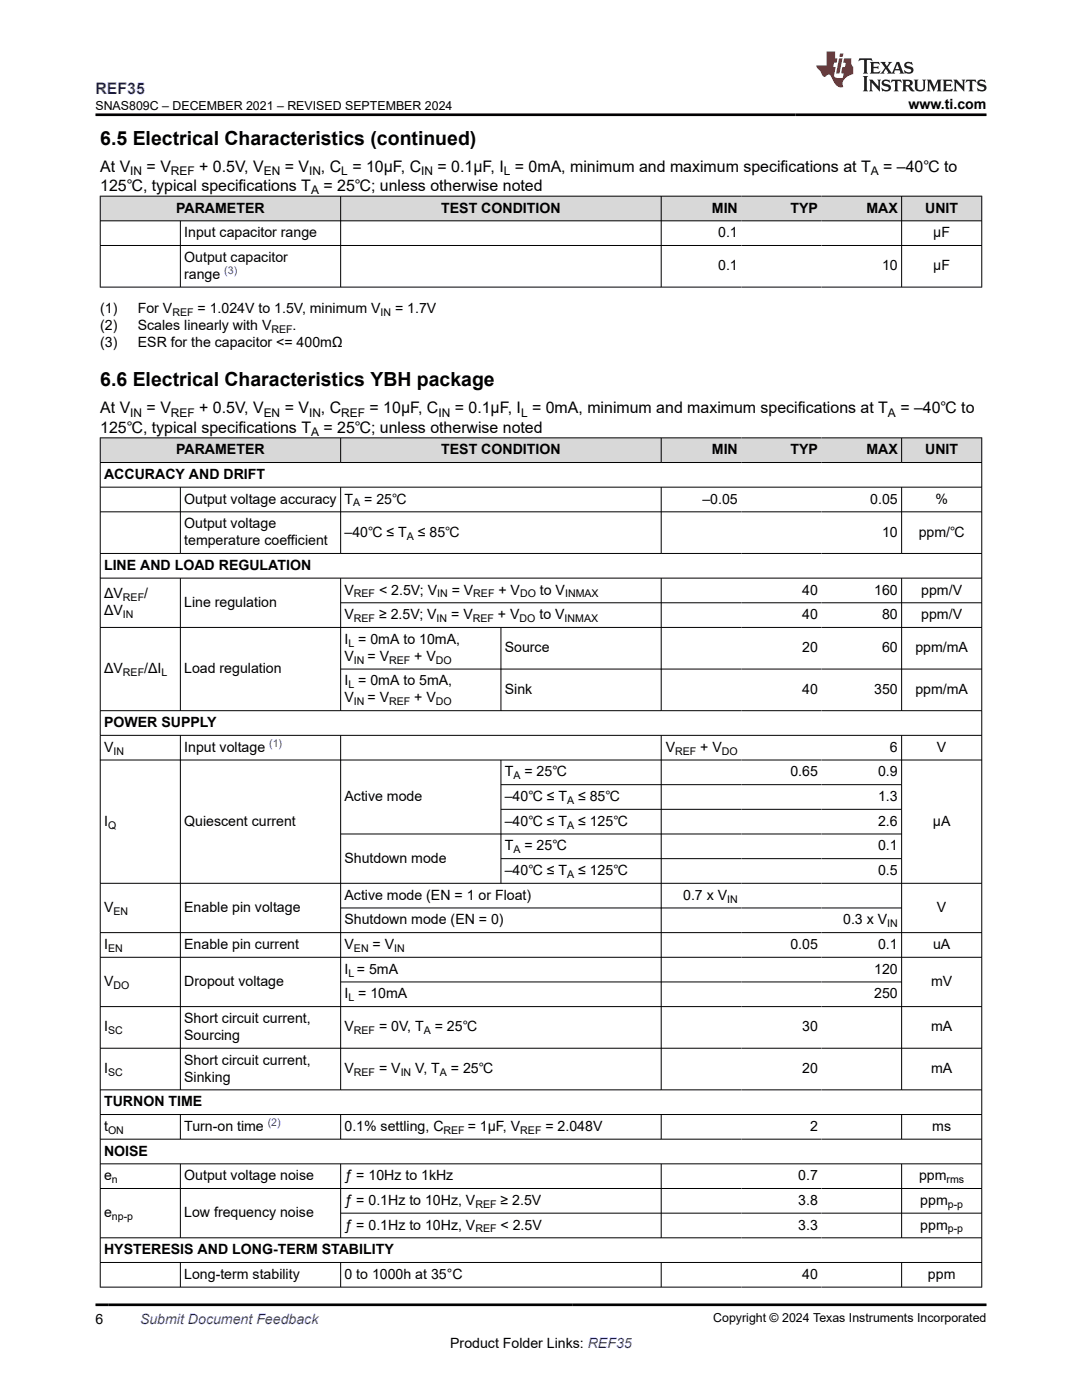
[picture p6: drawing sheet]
<svg xmlns="http://www.w3.org/2000/svg" width="216mm" height="279mm" viewBox="0 0 216 279" stroke-linecap="round" stroke-linejoin="round" font-family="sans-serif">
<defs><g id="words">
<g font-size="3.9">
<text x="20" y="28.8">6.5 Electrical Characteristics (continued)</text>
<text x="20" y="77.1">6.6 Electrical Characteristics YBH package</text>
</g>
<text font-size="3.2" fill="#00f" x="19.1" y="18.7">REF35</text>
<g font-size="3.2">
<text x="20" y="34.3">At V</text>
<text x="29.3" y="34.3">= V</text>
<text x="39.8" y="34.3">+ 0.5V, V</text>
<text x="56.8" y="34.3">= V</text>
<text x="64" y="34.3">, C = 10µF, C</text>
<text x="87.3" y="34.3">= 0.1µF, I = 0mA, minimum and maximum specifications at T</text>
<text x="176.2" y="34.3">= –40℃ to</text>
<text x="20" y="38.1">125℃, typical specifications T</text>
<text x="64.5" y="38.1">= 25℃; unless otherwise noted</text>
<text x="20" y="82.5">At V</text>
<text x="29.3" y="82.5">= V</text>
<text x="39.8" y="82.5">+ 0.5V, V</text>
<text x="56.8" y="82.5">= V</text>
<text x="64" y="82.5">, C</text>
<text x="73.7" y="82.5">= 10µF, C</text>
<text x="90.8" y="82.5">= 0.1µF, I = 0mA, minimum and maximum specifications at T</text>
<text x="179.7" y="82.5">= –40℃ to</text>
<text x="20" y="86.3">125℃, typical specifications T</text>
<text x="64.5" y="86.3">= 25℃; unless otherwise noted</text>
</g>
<g font-size="2.8">
<text x="181.3" y="21.8">www.ti.com</text>
<text x="35.2" y="42.4">PARAMETER</text>
<text x="36.8" y="47.3">Input capacitor range</text>
<text x="88" y="42.4">TEST CONDITION</text>
<text x="142" y="42.4">MIN</text>
<text x="143.3" y="47.3">0.1</text>
<text x="157.7" y="42.4">TYP</text>
<text x="172.9" y="42.4">MAX</text>
<text x="184.6" y="42.4">UNIT</text>
<text x="186.2" y="47.3">µF</text>
<text x="36.8" y="52.3">Output capacitor</text>
<text x="143.3" y="54">0.1</text>
<text x="176" y="54">10</text>
<text x="186.2" y="54">µF</text>
<text x="36.8" y="55.7">range</text>
<text x="20" y="65.8">(2)</text>
<text x="20" y="62.5">(1)</text>
<text x="27.5" y="62.5">For V</text>
<text x="27.5" y="65.8">Scales linearly with V</text>
<text x="39.4" y="62.5">= 1.024V to 1.5V, minimum V</text>
<text x="58.4" y="65.8">.</text>
<text x="78.8" y="62.5">= 1.7V</text>
<text x="20" y="69.2">(3)</text>
<text x="27.5" y="69.2">ESR for the capacitor &lt;= 400mΩ</text>
<text x="20.8" y="95.6">ACCURACY AND DRIFT</text>
<text x="35.2" y="90.7">PARAMETER</text>
<text x="88" y="90.7">TEST CONDITION</text>
<text x="142" y="90.7">MIN</text>
<text x="157.7" y="90.7">TYP</text>
<text x="172.9" y="90.7">MAX</text>
<text x="184.6" y="90.7">UNIT</text>
<text x="36.8" y="100.5">Output voltage accuracy</text>
<text x="68.7" y="100.5">T</text>
<text x="72.7" y="100.5">= 25℃</text>
<text x="140.2" y="100.5">–0.05</text>
<text x="173.6" y="100.5">0.05</text>
<text x="186.7" y="100.5">%</text>
<text x="36.8" y="105.4">Output voltage</text>
<text x="68.7" y="107.1">–40℃ ≤ T</text>
<text x="83.4" y="107.1">≤ 85℃</text>
<text x="176" y="107.1">10</text>
<text x="183.3" y="107.1">ppm/℃</text>
<text x="20.8" y="113.7">LINE AND LOAD REGULATION</text>
<text x="36.8" y="108.8">temperature coefficient</text>
<text x="20.8" y="119.4">ΔV</text>
<text x="28.8" y="119.4">/</text>
<text x="68.7" y="118.6">V</text>
<text x="75.6" y="118.6">&lt; 2.5V; V</text>
<text x="90.1" y="118.6">= V</text>
<text x="99.5" y="118.6">+ V</text>
<text x="107.7" y="118.6">to V</text>
<text x="160.1" y="118.6">40</text>
<text x="174.4" y="118.6">160</text>
<text x="183.8" y="118.6">ppm/V</text>
<text x="20.8" y="122.8">ΔV</text>
<text x="36.8" y="121.1">Line regulation</text>
<text x="68.7" y="123.6">V</text>
<text x="75.6" y="123.6">≥ 2.5V; V</text>
<text x="90" y="123.6">= V</text>
<text x="99.4" y="123.6">+ V</text>
<text x="107.6" y="123.6">to V</text>
<text x="160.1" y="123.6">40</text>
<text x="176" y="123.6">80</text>
<text x="183.8" y="123.6">ppm/V</text>
<text x="68.7" y="128.5">I = 0mA to 10mA,</text>
<text x="68.7" y="131.9">V</text>
<text x="73.3" y="131.9">= V</text>
<text x="82.7" y="131.9">+ V</text>
<text x="100.7" y="130.2">Source</text>
<text x="160.1" y="130.2">20</text>
<text x="176" y="130.2">60</text>
<text x="182.7" y="130.2">ppm/mA</text>
<text x="20.8" y="134.3">ΔV</text>
<text x="28.8" y="134.3">/ΔI</text>
<text x="36.8" y="134.3">Load regulation</text>
<text x="68.7" y="136.8">I = 0mA to 5mA,</text>
<text x="68.7" y="140.2">V</text>
<text x="73.3" y="140.2">= V</text>
<text x="82.7" y="140.2">+ V</text>
<text x="100.7" y="138.5">Sink</text>
<text x="160.1" y="138.5">40</text>
<text x="174.4" y="138.5">350</text>
<text x="182.7" y="138.5">ppm/mA</text>
<text x="20.8" y="145.1">POWER SUPPLY</text>
<text x="20.8" y="150">V</text>
<text x="36.8" y="150">Input voltage</text>
<text x="100.7" y="155">T</text>
<text x="104.6" y="155">= 25℃</text>
<text x="132.8" y="150">V</text>
<text x="139.7" y="150">+ V</text>
<text x="157.7" y="155">0.65</text>
<text x="175.2" y="155">0.9</text>
<text x="177.6" y="150">6</text>
<text x="187" y="150">V</text>
<text x="68.7" y="159.9">Active mode</text>
<text x="100.7" y="159.9">–40℃ ≤ T</text>
<text x="115.4" y="159.9">≤ 85℃</text>
<text x="175.2" y="159.9">1.3</text>
<text x="20.8" y="164.8">I</text>
<text x="36.8" y="164.8">Quiescent current</text>
<text x="100.7" y="164.8">–40℃ ≤ T</text>
<text x="115.4" y="164.8">≤ 125℃</text>
<text x="175.2" y="164.8">2.6</text>
<text x="186.2" y="164.8">µA</text>
<text x="68.7" y="172.2">Shutdown mode</text>
<text x="100.7" y="169.7">T</text>
<text x="104.6" y="169.7">= 25℃</text>
<text x="175.2" y="169.7">0.1</text>
<text x="68.7" y="179.6">Active mode (EN = 1 or Float)</text>
<text x="100.7" y="174.6">–40℃ ≤ T</text>
<text x="115.4" y="174.6">≤ 125℃</text>
<text x="136.3" y="179.6">0.7 x V</text>
<text x="175.2" y="174.6">0.5</text>
<text x="20.8" y="182">V</text>
<text x="36.8" y="182">Enable pin voltage</text>
<text x="68.7" y="184.5">Shutdown mode (EN = 0)</text>
<text x="168.2" y="184.5">0.3 x V</text>
<text x="187" y="182">V</text>
<text x="20.8" y="189.4">I</text>
<text x="36.8" y="189.4">Enable pin current</text>
<text x="68.7" y="189.4">V</text>
<text x="74.3" y="189.4">= V</text>
<text x="157.7" y="189.4">0.05</text>
<text x="175.2" y="189.4">0.1</text>
<text x="186.2" y="189.4">uA</text>
<text x="20.8" y="196.8">V</text>
<text x="36.8" y="196.8">Dropout voltage</text>
<text x="68.7" y="194.3">I = 5mA</text>
<text x="174.4" y="194.3">120</text>
<text x="185.8" y="196.8">mV</text>
<text x="68.7" y="199.2">I = 10mA</text>
<text x="174.4" y="199.2">250</text>
<text x="20.8" y="205.9">I</text>
<text x="36.8" y="204.2">Short circuit current,</text>
<text x="36.8" y="207.5">Sourcing</text>
<text x="68.7" y="205.9">V</text>
<text x="75.6" y="205.9">= 0V, T</text>
<text x="86.8" y="205.9">= 25℃</text>
<text x="160.1" y="205.9">30</text>
<text x="185.8" y="205.9">mA</text>
<text x="20.8" y="214.2">I</text>
<text x="36.8" y="212.5">Short circuit current,</text>
<text x="36.8" y="215.9">Sinking</text>
<text x="68.7" y="214.2">V</text>
<text x="75.6" y="214.2">= V</text>
<text x="82.9" y="214.2">V, T</text>
<text x="90" y="214.2">= 25℃</text>
<text x="160.1" y="214.2">20</text>
<text x="185.8" y="214.2">mA</text>
<text x="20.8" y="220.8">TURNON TIME</text>
<text x="20.8" y="225.7">t</text>
<text x="36.8" y="225.7">Turn-on time</text>
<text x="68.7" y="225.7">0.1% settling, C</text>
<text x="93.3" y="225.7">= 1µF, V</text>
<text x="108.8" y="225.7">= 2.048V</text>
<text x="161.6" y="225.7">2</text>
<text x="186" y="225.7">ms</text>
<text x="20.8" y="230.6">NOISE</text>
<text x="20.8" y="235.5">e</text>
<text x="36.8" y="235.5">Output voltage noise</text>
<text x="68.7" y="235.5">ƒ = 10Hz to 1kHz</text>
<text x="159.3" y="235.5">0.7</text>
<text x="183.4" y="235.5">ppm</text>
<text x="20.8" y="242.9">e</text>
<text x="36.8" y="242.9">Low frequency noise</text>
<text x="68.7" y="240.5">ƒ = 0.1Hz to 10Hz, V</text>
<text x="68.7" y="245.4">ƒ = 0.1Hz to 10Hz, V</text>
<text x="99.9" y="240.5">≥ 2.5V</text>
<text x="99.9" y="245.4">&lt; 2.5V</text>
<text x="159.3" y="240.5">3.8</text>
<text x="159.3" y="245.4">3.3</text>
<text x="183.6" y="240.5">ppm</text>
<text x="183.6" y="245.4">ppm</text>
<text x="20.8" y="250.3">HYSTERESIS AND LONG-TERM STABILITY</text>
<text x="36.8" y="255.2">Long-term stability</text>
<text x="68.7" y="255.2">0 to 1000h at 35°C</text>
<text x="160.1" y="255.2">40</text>
<text x="185.2" y="255.2">ppm</text>
<text x="19.1" y="264.2">6</text>
<text x="89.8" y="269">Product Folder Links: REF35</text>
</g>
<text font-size="2.8" fill="#00f" x="27.9" y="264.2">Submit Document Feedback</text>
<g font-size="2.5">
<text x="19.1" y="21.9">SNAS809C – DECEMBER 2021 – REVISED SEPTEMBER 2024</text>
<text x="142.3" y="263.9">Copyright © 2024 Texas Instruments Incorporated</text>
</g>
<g font-size="2.4">
<text x="26" y="34.9">IN</text>
<text x="34.1" y="34.9">REF</text>
<text x="52.6" y="34.9">EN</text>
<text x="61.7" y="34.9">IN</text>
<text x="68.1" y="34.9">L</text>
<text x="84" y="34.9">IN</text>
<text x="100.5" y="34.9">L</text>
<text x="173.8" y="34.9">A</text>
<text x="62.1" y="38.7">A</text>
<text x="26" y="83.2">IN</text>
<text x="34.1" y="83.2">REF</text>
<text x="52.6" y="83.2">EN</text>
<text x="61.7" y="83.2">IN</text>
<text x="68.1" y="83.2">REF</text>
<text x="87.5" y="83.2">IN</text>
<text x="104" y="83.2">L</text>
<text x="177.2" y="83.2">A</text>
<text x="62.1" y="87">A</text>
</g>
<g font-size="2.1" fill="#00f">
<text x="44.8" y="54.7">(3)</text>
<text x="53.7" y="149.1">(1)</text>
<text x="53.4" y="224.8">(2)</text>
</g>
<g font-size="2.1">
<text x="34.4" y="63">REF</text>
<text x="75.9" y="63">IN</text>
<text x="54.2" y="66.4">REF</text>
<text x="70.5" y="101.1">A</text>
<text x="81.2" y="107.7">A</text>
<text x="24.5" y="120">REF</text>
<text x="70.6" y="119.2">REF</text>
<text x="87.2" y="119.2">IN</text>
<text x="94.4" y="119.2">REF</text>
<text x="103.8" y="119.2">DO</text>
<text x="112.8" y="119.2">INMAX</text>
<text x="24.5" y="123.4">IN</text>
<text x="70.6" y="124.1">REF</text>
<text x="87.1" y="124.1">IN</text>
<text x="94.3" y="124.1">REF</text>
<text x="103.7" y="124.1">DO</text>
<text x="112.7" y="124.1">INMAX</text>
<text x="69.5" y="129.1">L</text>
<text x="24.5" y="134.9">REF</text>
<text x="32.2" y="134.9">L</text>
<text x="69.5" y="137.4">L</text>
<text x="70.6" y="132.4">IN</text>
<text x="77.6" y="132.4">REF</text>
<text x="87" y="132.4">DO</text>
<text x="70.6" y="140.8">IN</text>
<text x="77.6" y="140.8">REF</text>
<text x="87" y="140.8">DO</text>
<text x="22.6" y="150.6">IN</text>
<text x="102.4" y="155.5">A</text>
<text x="134.7" y="150.6">REF</text>
<text x="144" y="150.6">DO</text>
<text x="113.2" y="160.4">A</text>
<text x="21.6" y="165.4">Q</text>
<text x="113.2" y="165.4">A</text>
<text x="102.4" y="170.3">A</text>
<text x="113.2" y="175.2">A</text>
<text x="22.6" y="182.6">EN</text>
<text x="145.1" y="180.1">IN</text>
<text x="177" y="185">IN</text>
<text x="21.6" y="190">EN</text>
<text x="70.6" y="190">EN</text>
<text x="78.7" y="190">IN</text>
<text x="22.6" y="197.3">DO</text>
<text x="69.5" y="194.9">L</text>
<text x="69.5" y="199.8">L</text>
<text x="21.6" y="206.4">SC</text>
<text x="70.6" y="206.4">REF</text>
<text x="84.6" y="206.4">A</text>
<text x="21.6" y="214.7">SC</text>
<text x="70.6" y="214.7">REF</text>
<text x="80" y="214.7">IN</text>
<text x="87.8" y="214.7">A</text>
<text x="21.6" y="226.3">ON</text>
<text x="88.5" y="226.3">REF</text>
<text x="103.8" y="226.3">REF</text>
<text x="22.3" y="236.1">n</text>
<text x="188.9" y="236.1">rms</text>
<text x="22.3" y="243.5">np-p</text>
<text x="94.9" y="241">REF</text>
<text x="94.9" y="245.9">REF</text>
<text x="189.1" y="241">p-p</text>
<text x="189.1" y="245.9">p-p</text>
</g>
</g></defs>
<g fill="#d8d8d8">
<path d="M20 39.1h175.9v5h-175.9z" fill-rule="evenodd"/>
<path d="M20.1 39.2h47.8v4.8h-47.8z" fill-rule="evenodd"/>
<path d="M68 39.2h63.9v4.8h-63.9z" fill-rule="evenodd"/>
<path d="M132 39.2h15.9v4.8h-15.9z" fill-rule="evenodd"/>
<path d="M147.9 39.2h16v4.8h-16z" fill-rule="evenodd"/>
<path d="M163.9 39.2h15.9v4.8h-15.9z" fill-rule="evenodd"/>
<path d="M180 39.2h15.8v4.8h-15.8z" fill-rule="evenodd"/>
</g>
<path d="M19.9 39.1h176.1M20 39.1v18.3M68 39.1v18.3M131.9 39.1v18.3M179.9 39.1v18.3M195.9 39.1v18.3M19.9 44.1h176.1M19.9 49h176.1M19.9 57.3h176.1M36 44.1v13.3" fill="none" stroke="#000" stroke-width=".2"/>
<g fill="#d8d8d8">
<path d="M20 87.4h175.9v4.9h-175.9z" fill-rule="evenodd"/>
<path d="M20.1 87.4h47.8v4.8h-47.8z" fill-rule="evenodd"/>
<path d="M68 87.4h63.9v4.8h-63.9z" fill-rule="evenodd"/>
<path d="M132 87.4h15.9v4.8h-15.9z" fill-rule="evenodd"/>
<path d="M147.9 87.4h16v4.8h-16z" fill-rule="evenodd"/>
<path d="M163.9 87.4h15.9v4.8h-15.9z" fill-rule="evenodd"/>
<path d="M180 87.4h15.8v4.8h-15.8z" fill-rule="evenodd"/>
</g>
<g fill="none" stroke="#000" stroke-width=".2">
<path d="M19.9 87.4h176.1M19.9 92.3h176.1M19.9 97.2h176.1M20 87.3v169.6M36 97.2v13.3M68 87.3v5.1M68 97.2v13.3M131.9 87.3v5.1M131.9 97.2v13.3M179.9 87.3v5.1M179.9 97.2v13.3M195.9 87.3v169.6"/>
<path d="M19.9 102.1h176.1M19.9 110.5h176.1M19.9 115.4h176.1M36 115.4v26.5M68 115.4v26.5M131.9 115.4v26.5M179.9 115.4v26.5M68 120.3h128M68 133.5h128M100 125.2v16.7M196 125.2h-176.1M19.9 146.8h176.1"/>
<path d="M19.9 151.7h176.1M36 146.8v70.8M68 146.8v70.8M100 151.7v24.6M100 156.6h80M131.9 146.8v70.8M179.9 146.8v70.8M196 141.8h-176.1M19.9 176.3h176.1M100 161.5h80M100 171.4h80M180 166.4h-112"/>
<path d="M19.9 186.1h176.1M19.9 191h176.1M68 181.2h112M68 196h112M19.9 200.9h176.1M19.9 209.2h176.1M19.9 217.5h176.1M19.9 222.4h176.1M19.9 227.3h176.1M19.9 232.3h176.1M19.9 237.2h176.1M36 222.4v5"/>
<path d="M36 232.3v14.8M68 222.4v5M68 232.3v14.8M131.9 222.4v5M131.9 232.3v14.8M179.9 222.4v5M179.9 232.3v14.8M19.9 247h176.1M19.9 252h176.1M19.9 256.9h176.1M36 252v4.9M68 252v4.9"/>
<path d="M68 242.1h128M131.9 252v4.9M179.9 252v4.9"/>
</g>
<path d="M171.5 11.6l-.2 .6 .5-.2h.6v.1v2.2l-.2 .4h1l-.2-.4v-2.2v-.1h.5l.6 .2-.2-.6zM173.6 12.4l.2 .3v1.6l-.2 .4h1.9l.1-.6a1.08 1.08 0 0 1-1.3 .2v-.7h.6l.4 .2v-.7l-.4 .2h-.6v-.5l.2-.2a1 1 0 0 1 1 .3l-.1-.5zM175.7 12.4l.9 1.1-1 1.2h.9l-.2-.2 .5-.8 .4 .8-.2 .2h1.6l-.2-.2 .2-.5h.9l.1 .5-.1 .2h.9l-.2-.4-.8-1.9h-.5l-.9 2.1-.9-1.1 .9-1h-.8l.2 .2-.4 .6-.4-.6 .2-.2zM179 12.8l.4 1h-.7zM180.7 12.5a.65 .65 0 0 0-.2 .7 .65 .65 0 0 0 .6 .5l.6 .1 .1 .3a.79 .79 0 0 1-.7 .4 .79 .79 0 0 1-.7-.5l.1 .7 .2-.1a.93 .93 0 0 0 1.1 0 .93 .93 0 0 0 .4-.9 1.46 1.46 0 0 0-1.2-.6l-.1-.3a1.09 1.09 0 0 1 1.2 .2l-.2-.6-.1 .1-.5-.2zM172.2 15.2l.2 .4v2.2l-.2 .4h1l-.2-.4v-2.2l.2-.4zM173.4 15.9l.2 .4v1.5l-.2 .4h.8l-.3-.4 .1-1.3 1.6 1.8v-2l.2-.4h-.7l.1 .2 .1 1.1-1.2-1.3zM176.2 16a.65 .65 0 0 0-.2 .8 .65 .65 0 0 0 .6 .4l.6 .2 .1 .2a.79 .79 0 0 1-.7 .4 .79 .79 0 0 1-.7-.5l.1 .7 .2-.1a.93 .93 0 0 0 1.1 .1 .93 .93 0 0 0 .4-1 1.46 1.46 0 0 0-1.2-.5l-.1-.4a1.09 1.09 0 0 1 1.2 .2l-.1-.6-.2 .1-.5-.1zM177.9 15.9l-.1 .6a.63 .63 0 0 1 .8-.3v1.6l-.3 .4h1l-.2-.4v-1.6a.66 .66 0 0 1 .8 .3l-.1-.6zM180 15.9l.2 .4v1.5l-.2 .4h1l-.2-.2-.1-.7h.5l.1 .2a.79 .79 0 0 0 1.2 .6l-1-.9a.61 .61 0 0 0 .6-.6 .61 .61 0 0 0-.5-.7zM180.8 16.2h.1a.47 .47 0 0 1 .5 .1 .47 .47 0 0 1 .1 .5l-.1 .1-.7 .1zM182.3 15.9l.2 .2a2.27 2.27 0 0 0 .4 2 1.04 1.04 0 0 0 1.7-.7v-1.3l.2-.2h-.8l.2 .4v1.1a.6 .6 0 0 1-.6 .6 .6 .6 0 0 1-.6-.6v-1.1l.3-.4zM184.9 15.9l.2 .4v1.5l-.2 .4h.8l-.3-.4v-1.4l.9 1.9 .9-1.9v1.4l-.3 .4h1l-.2-.4v-1.5l.2-.4h-.8l-.7 1.5-.6-1.5zM188.1 15.9l.2 .4v1.5l-.2 .4h1.9l.1-.6a1.09 1.09 0 0 1-1.3 .2v-.7h.6l.4 .2v-.6l-.4 .2h-.6v-.6l.2-.1a1.01 1.01 0 0 1 1 .3l-.1-.6zM190.2 15.9l.3 .4v1.5l-.3 .4h.8l-.2-.4v-1.3l1.6 1.8v-2l.2-.4h-.7l.2 .2v1.1l-1.2-1.3zM192.8 15.9l-.1 .6a.63 .63 0 0 1 .8-.3v1.6l-.3 .4h1l-.2-.4v-1.6a.66 .66 0 0 1 .8 .3l-.1-.6zM195.2 16a.65 .65 0 0 0-.2 .8 .65 .65 0 0 0 .6 .4l.6 .2 .2 .2a.79 .79 0 0 1-.7 .4 .79 .79 0 0 1-.7-.5l.1 .7 .2-.1a.93 .93 0 0 0 1 .1 .93 .93 0 0 0 .5-1 1.46 1.46 0 0 0-1.3-.5v-.4a1.09 1.09 0 0 1 1.2 .2l-.2-.6-.2 .1-.5-.1z" fill="#231f20"/>
<path d="M164.9 10.3v2.7h-2l.1 .4 .8 1a.95 .95 0 0 0 1 .9 .59 .59 0 0 1 .5-.4 .59 .59 0 0 1 .5 .3l.4 .8a1.59 1.59 0 0 0 2.1 1.4 1.61 1.61 0 0 1 1-2.3l1-.3-.1-1.5a1.59 1.59 0 0 1-.3-1.7h-1.5l-.2 .9h.6l-.2 .9h-.5l-.2 .9v.3l.4 .1-.1 .9h-.7a.73 .73 0 0 1-1-.7l.3-1.5h-.5l.1-.9h.5l.2-.9h-.5v-1.3zM167.4 11.6l-.6 3.1h.7l.6-3.1zM167.6 10.7l-.1 .6h.7l.1-.6z" fill="#ed1c24"/>
<path d="M19.1 22.9h177.8M19.1 260.4h177.8" fill="none" stroke="#000" stroke-width=".53"/>
<use href="#words"/>
</svg>
